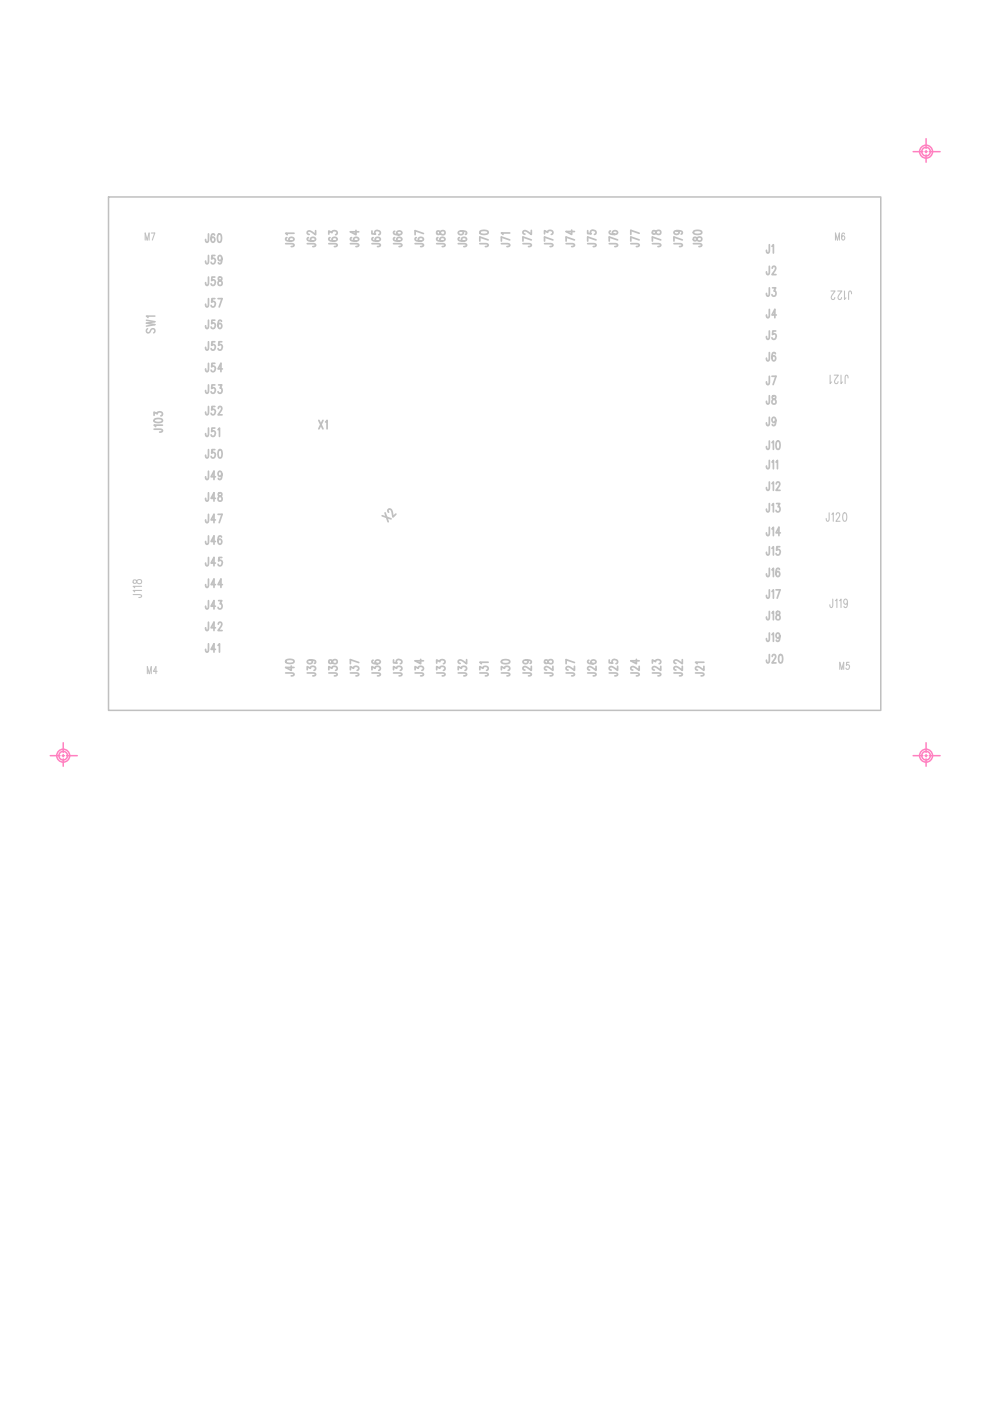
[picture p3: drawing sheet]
<svg xmlns="http://www.w3.org/2000/svg" width="210mm" height="297mm" viewBox="0 0 210 297" stroke-linecap="round" stroke-linejoin="round" font-family="sans-serif">
<defs><g id="words">
<g font-size="2.7" fill="#c0c0c0">
<text x="43.6" y="51.4">J60</text>
<text x="62.3" y="52.3" transform="rotate(-90 62.3 52.3)">J61</text>
<text x="66.9" y="52.3" transform="rotate(-90 66.9 52.3)">J62</text>
<text x="71.5" y="52.3" transform="rotate(-90 71.5 52.3)">J63</text>
<text x="76.1" y="52.3" transform="rotate(-90 76.1 52.3)">J64</text>
<text x="80.6" y="52.3" transform="rotate(-90 80.6 52.3)">J65</text>
<text x="85.2" y="52.3" transform="rotate(-90 85.2 52.3)">J66</text>
<text x="89.8" y="52.3" transform="rotate(-90 89.8 52.3)">J67</text>
<text x="94.4" y="52.3" transform="rotate(-90 94.4 52.3)">J68</text>
<text x="98.9" y="52.3" transform="rotate(-90 98.9 52.3)">J69</text>
<text x="103.5" y="52.3" transform="rotate(-90 103.5 52.3)">J70</text>
<text x="108.1" y="52.3" transform="rotate(-90 108.1 52.3)">J71</text>
<text x="112.7" y="52.3" transform="rotate(-90 112.7 52.3)">J72</text>
<text x="117.2" y="52.3" transform="rotate(-90 117.2 52.3)">J73</text>
<text x="121.8" y="52.3" transform="rotate(-90 121.8 52.3)">J74</text>
<text x="126.4" y="52.3" transform="rotate(-90 126.4 52.3)">J75</text>
<text x="130.9" y="52.3" transform="rotate(-90 130.9 52.3)">J76</text>
<text x="135.5" y="52.3" transform="rotate(-90 135.5 52.3)">J77</text>
<text x="140.1" y="52.3" transform="rotate(-90 140.1 52.3)">J78</text>
<text x="144.7" y="52.3" transform="rotate(-90 144.7 52.3)">J79</text>
<text x="148.8" y="52.3" transform="rotate(-90 148.8 52.3)">J80</text>
<text x="162.5" y="53.7">J1</text>
<text x="43.6" y="55.9">J59</text>
<text x="162.5" y="58.2">J2</text>
<text x="43.6" y="65.1">J57</text>
<text x="43.6" y="60.5">J58</text>
<text x="162.5" y="62.8">J3</text>
<text x="180.4" y="61.9" transform="rotate(180 180.4 61.9)">J122</text>
<text x="32.8" y="70.6" transform="rotate(-90 32.8 70.6)">SW1</text>
<text x="43.6" y="69.7">J56</text>
<text x="162.5" y="67.4">J4</text>
<text x="162.5" y="71.9">J5</text>
<text x="43.6" y="74.2">J55</text>
<text x="162.5" y="76.5">J6</text>
<text x="43.6" y="83.4">J53</text>
<text x="43.6" y="78.8">J54</text>
<text x="162.5" y="81.6">J7</text>
<text x="179.7" y="79.7" transform="rotate(180 179.7 79.7)">J121</text>
<text x="43.6" y="88">J52</text>
<text x="162.5" y="85.7">J8</text>
<text x="34.4" y="91.6" transform="rotate(-90 34.4 91.6)">J103</text>
<text x="43.6" y="92.5">J51</text>
<text x="67.6" y="90.9">X1</text>
<text x="162.5" y="95.3">J10</text>
<text x="162.5" y="90.2">J9</text>
<text x="43.6" y="101.7">J49</text>
<text x="43.6" y="97.1">J50</text>
<text x="162.5" y="99.4">J11</text>
<text x="43.6" y="106.2">J48</text>
<text x="162.5" y="104">J12</text>
<text x="43.6" y="110.8">J47</text>
<text x="82.3" y="110.6" transform="rotate(-45 82.3 110.6)">X2</text>
<text x="162.5" y="108.5">J13</text>
<text x="162.5" y="113.6">J14</text>
<text x="175.3" y="110.4">J120</text>
<text x="43.6" y="120">J45</text>
<text x="43.6" y="115.4">J46</text>
<text x="162.5" y="117.7">J15</text>
<text x="43.6" y="124.5">J44</text>
<text x="162.5" y="122.3">J16</text>
<text x="29.9" y="126.6" transform="rotate(-90 29.9 126.6)">J118</text>
<text x="43.6" y="129.1">J43</text>
<text x="162.5" y="126.8">J17</text>
<text x="162.5" y="131.4">J18</text>
<text x="176.1" y="128.7">J119</text>
<text x="43.6" y="133.7">J42</text>
<text x="162.5" y="136">J19</text>
<text x="43.6" y="138.3">J41</text>
<text x="62.3" y="143.3" transform="rotate(-90 62.3 143.3)">J40</text>
<text x="66.9" y="143.3" transform="rotate(-90 66.9 143.3)">J39</text>
<text x="71.5" y="143.3" transform="rotate(-90 71.5 143.3)">J38</text>
<text x="76.1" y="143.3" transform="rotate(-90 76.1 143.3)">J37</text>
<text x="80.6" y="143.3" transform="rotate(-90 80.6 143.3)">J36</text>
<text x="85.2" y="143.3" transform="rotate(-90 85.2 143.3)">J35</text>
<text x="89.8" y="143.3" transform="rotate(-90 89.8 143.3)">J34</text>
<text x="94.4" y="143.3" transform="rotate(-90 94.4 143.3)">J33</text>
<text x="98.9" y="143.3" transform="rotate(-90 98.9 143.3)">J32</text>
<text x="103.5" y="143.3" transform="rotate(-90 103.5 143.3)">J31</text>
<text x="108.1" y="143.3" transform="rotate(-90 108.1 143.3)">J30</text>
<text x="112.7" y="143.3" transform="rotate(-90 112.7 143.3)">J29</text>
<text x="117.2" y="143.3" transform="rotate(-90 117.2 143.3)">J28</text>
<text x="121.8" y="143.3" transform="rotate(-90 121.8 143.3)">J27</text>
<text x="126.4" y="143.3" transform="rotate(-90 126.4 143.3)">J26</text>
<text x="130.9" y="143.3" transform="rotate(-90 130.9 143.3)">J25</text>
<text x="135.5" y="143.3" transform="rotate(-90 135.5 143.3)">J24</text>
<text x="140.1" y="143.3" transform="rotate(-90 140.1 143.3)">J23</text>
<text x="144.7" y="143.3" transform="rotate(-90 144.7 143.3)">J22</text>
<text x="149.2" y="143.3" transform="rotate(-90 149.2 143.3)">J21</text>
<text x="162.5" y="140.6">J20</text>
</g>
<g font-size="2.3" fill="#c0c0c0">
<text x="30.8" y="50.9">M7</text>
<text x="177.1" y="50.9">M6</text>
<text x="31.2" y="142.8">M4</text>
<text x="178.1" y="141.9">M5</text>
</g>
</g></defs>
<path d="M23 41.8h163.7v108.8h-163.7z" fill="none" stroke="#c0c0c0" stroke-width=".32"/>
<g fill="none" stroke="#ff80c0" stroke-width=".32">
<path d="M193.6 32.2h2.1M196.1 32.2h.5M196.3 29.4v2.1M196.3 31.9v.5M196.3 32.8v1.6M197 32.2h2.3M13.4 157.5v2M13.4 160v.4M196.3 157.5v2M196.3 160v.4M10.7 160.2h2M13.2 160.2h.4"/>
<path d="M13.4 160.9v1.6M14.1 160.2h2.3M193.6 160.2h2.1M196.1 160.2h.5M196.3 160.9v1.6M197 160.2h2.3"/>
<circle cx="196.3" cy="32.2" r="1.37"/>
<circle cx="196.3" cy="32.2" r=".91"/>
<circle cx="13.4" cy="160.2" r="1.37"/>
<circle cx="13.4" cy="160.2" r=".91"/>
<circle cx="196.3" cy="160.2" r="1.37"/>
<circle cx="196.3" cy="160.2" r=".91"/>
</g>
<use href="#words"/>
</svg>
